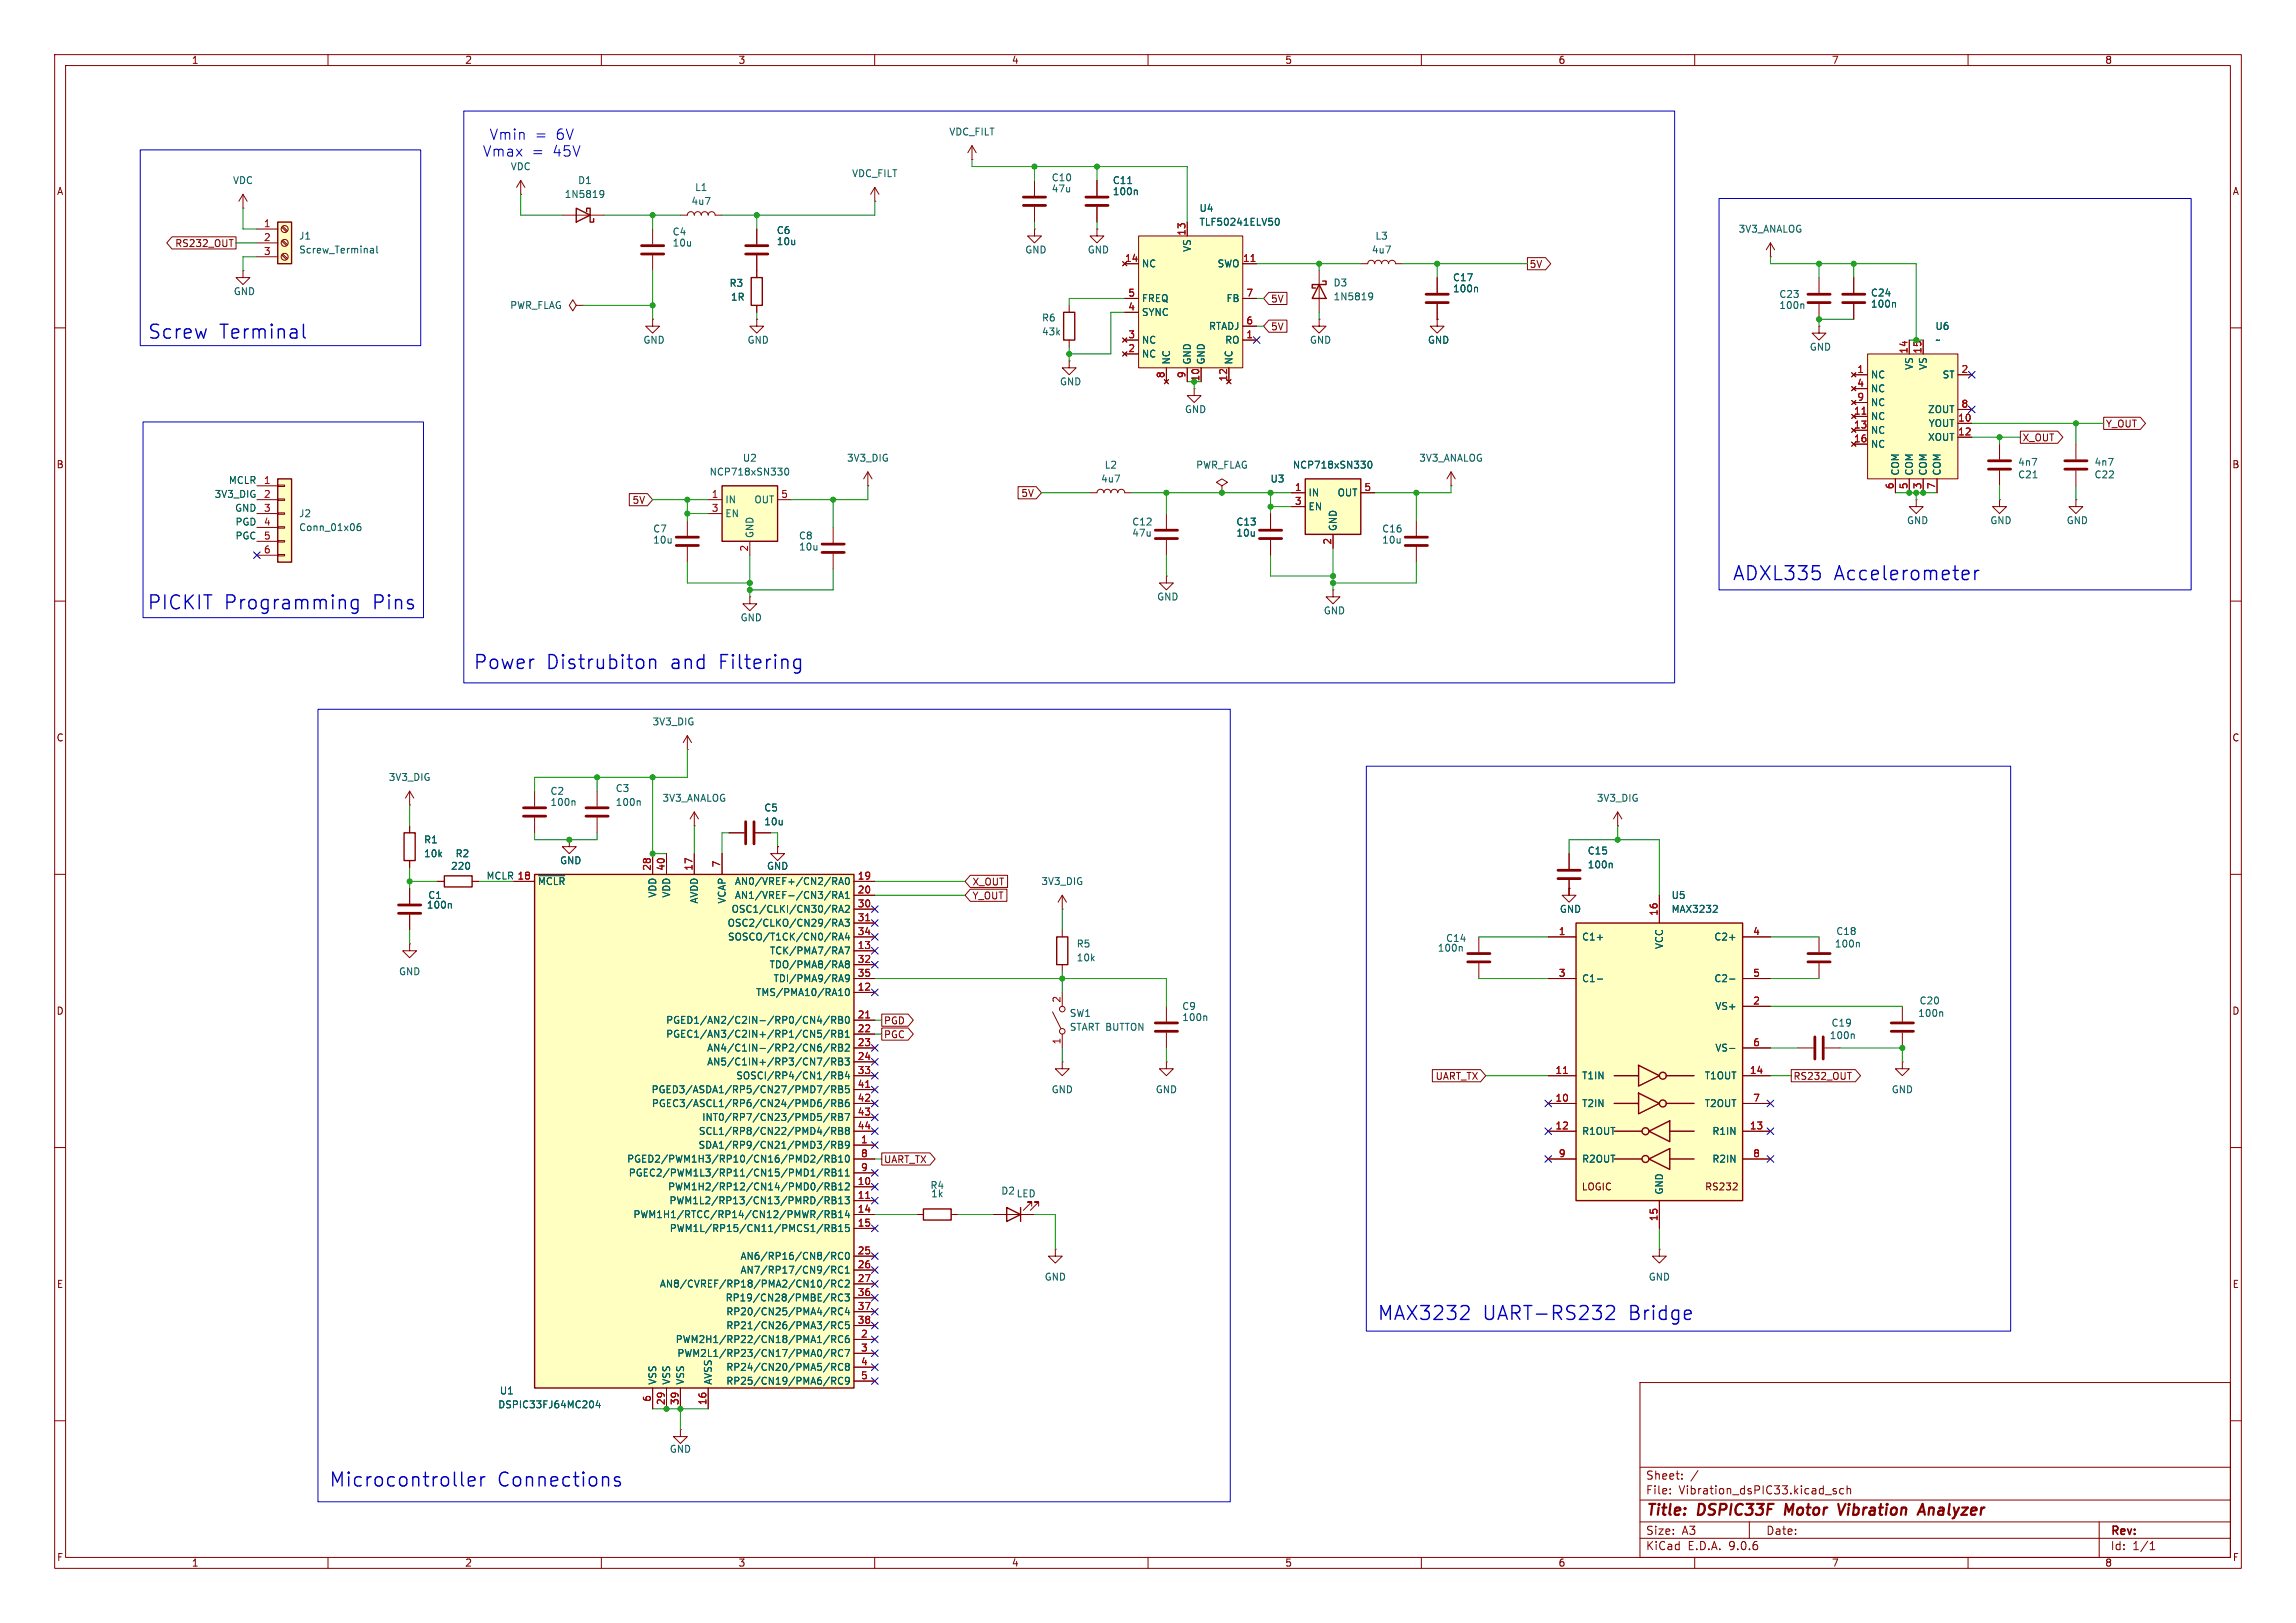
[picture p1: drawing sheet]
<svg xmlns="http://www.w3.org/2000/svg" width="420mm" height="297mm" viewBox="0 0 420 297" stroke-linecap="round" stroke-linejoin="round" font-family="sans-serif">
<defs><g id="words">
<g font-size="3.5" fill="#0000c2">
<text x="27" y="62.4">Screw</text>
<text x="40.2" y="62.4">Terminal</text>
<text x="316.9" y="106.6">ADXL335</text>
<text x="335.5" y="106.6">Accelerometer</text>
<text x="26.9" y="111.9">PICKIT</text>
<text x="41" y="111.9">Programming</text>
<text x="68.4" y="111.9">Pins</text>
<text x="86.5" y="122.8">Power</text>
<text x="100" y="122.8">Distrubiton</text>
<text x="122.8" y="122.8">and</text>
<text x="131.9" y="122.8">Filtering</text>
<text x="251.9" y="241.9">MAX3232</text>
<text x="271.3" y="241.9">UART-RS232</text>
<text x="298.1" y="241.9">Bridge</text>
<text x="60.1" y="272.4">Microcontroller</text>
<text x="91" y="272.4">Connections</text>
</g>
<g font-size="2.8" fill="#840000">
<text x="301" y="277.9">Title:</text>
<text x="310.6" y="277.9">DSPIC33F</text>
<text x="327.4" y="277.9">Motor</text>
<text x="338" y="277.9">Vibration</text>
<text x="353.5" y="277.9">Analyzer</text>
</g>
<g font-size="2.7" fill="#0000c2">
<text x="88.3" y="28.9">Vmax</text>
<text x="89.5" y="25.8">Vmin</text>
<text x="97.2" y="28.9">=</text>
<text x="97.8" y="25.8">=</text>
<text x="101.1" y="28.9">45V</text>
<text x="101.7" y="25.8">6V</text>
</g>
<g font-size="2.1" fill="#840000">
<text x="301" y="273.7">File:</text>
<text x="301" y="271">Sheet:</text>
<text x="307.1" y="273.7">Vibration_dsPIC33.kicad_sch</text>
<text x="301" y="281.1">Size:</text>
<text x="307.6" y="281.1">A3</text>
<text x="323" y="281.1">Date:</text>
<text x="386" y="281.3">Rev:</text>
<text x="301" y="283.9">KiCad</text>
<text x="308.7" y="283.9">E.D.A.</text>
<text x="316.3" y="283.9">9.0.6</text>
<text x="386" y="283.9">Id:</text>
<text x="390.1" y="283.9">1/1</text>
</g>
<g font-size="1.8" fill="#840000">
<text x="35" y="11.9">1</text>
<text x="85" y="11.9">2</text>
<text x="135" y="11.9">3</text>
<text x="185" y="11.9">4</text>
<text x="235" y="11.9">5</text>
<text x="285" y="11.9">6</text>
<text x="335" y="11.9">7</text>
<text x="385" y="11.9">8</text>
<text x="10.3" y="35.9">A</text>
<text x="408.3" y="35.9">A</text>
<text x="32" y="45.4">RS232_OUT</text>
<text x="279.7" y="49.2">5V</text>
<text x="232.4" y="55.6">5V</text>
<text x="232.4" y="60.6">5V</text>
<text x="369.9" y="81">X_OUT</text>
<text x="385.1" y="78.4">Y_OUT</text>
<text x="10.3" y="85.9">B</text>
<text x="408.2" y="85.9">B</text>
<text x="115.6" y="92.4">5V</text>
<text x="186.7" y="91.1">5V</text>
<text x="10.3" y="135.9">C</text>
<text x="408.2" y="135.9">C</text>
<text x="177.8" y="164.8">Y_OUT</text>
<text x="177.8" y="162.2">X_OUT</text>
<text x="10.3" y="185.9">D</text>
<text x="408.2" y="185.9">D</text>
<text x="161.6" y="190.2">PGC</text>
<text x="161.6" y="187.6">PGD</text>
<text x="262.5" y="197.8">UART_TX</text>
<text x="328" y="197.8">RS232_OUT</text>
<text x="161.6" y="213">UART_TX</text>
<text x="289.2" y="218">LOGIC</text>
<text x="311.8" y="218">RS232</text>
<text x="10.3" y="235.9">E</text>
<text x="408.3" y="235.9">E</text>
<text x="10.3" y="285.9">F</text>
<text x="35" y="286.9">1</text>
<text x="85" y="286.9">2</text>
<text x="135" y="286.9">3</text>
<text x="185" y="286.9">4</text>
<text x="235" y="286.9">5</text>
<text x="285" y="286.9">6</text>
<text x="335" y="286.9">7</text>
<text x="385" y="286.9">8</text>
<text x="408.3" y="285.9">F</text>
</g>
<g font-size="1.8" fill="#006464">
<text x="173.6" y="25">VDC_FILT</text>
<text x="42.5" y="33.9">VDC</text>
<text x="93.3" y="31.3">VDC</text>
<text x="105.7" y="33.9">D1</text>
<text x="127" y="35.2">L1</text>
<text x="155.8" y="32.6">VDC_FILT</text>
<text x="192.3" y="33.4">C10</text>
<text x="192.3" y="35.4">47u</text>
<text x="203.5" y="35.9">100n</text>
<text x="203.5" y="33.9">C11</text>
<text x="103.2" y="36.4">1N5819</text>
<text x="126.4" y="37.7">4u7</text>
<text x="219.3" y="41.5">TLF50241ELV50</text>
<text x="219.3" y="39">U4</text>
<text x="54.6" y="44">J1</text>
<text x="54.6" y="46.6">Screw_Terminal</text>
<text x="122.9" y="43.3">C4</text>
<text x="122.9" y="45.3">10u</text>
<text x="142" y="43">C6</text>
<text x="142" y="45.1">10u</text>
<text x="187.4" y="46.6">GND</text>
<text x="198.9" y="46.6">GND</text>
<text x="218" y="46.2" transform="rotate(-90 218 46.2)">VS</text>
<text x="250.8" y="46.6">4u7</text>
<text x="251.5" y="44">L3</text>
<text x="317.9" y="42.8">3V3_ANALOG</text>
<text x="133.4" y="52.7">R3</text>
<text x="208.8" y="49.1">NC</text>
<text x="222.6" y="49.1">SWO</text>
<text x="243.8" y="52.6">D3</text>
<text x="265.7" y="53.7">100n</text>
<text x="265.7" y="51.7">C17</text>
<text x="42.7" y="54.2">GND</text>
<text x="93.2" y="56.7">PWR_FLAG</text>
<text x="133.6" y="55.2">1R</text>
<text x="190.5" y="59">R6</text>
<text x="208.8" y="55.5">FREQ</text>
<text x="208.8" y="58">SYNC</text>
<text x="224.3" y="55.5">FB</text>
<text x="243.8" y="55.2">1N5819</text>
<text x="325.4" y="56.7">100n</text>
<text x="325.4" y="54.7">C23</text>
<text x="342.1" y="56.5">100n</text>
<text x="342.1" y="54.5">C24</text>
<text x="117.6" y="63.1">GND</text>
<text x="136.6" y="63.1">GND</text>
<text x="190.5" y="61.6">43k</text>
<text x="208.8" y="63.1">NC</text>
<text x="208.8" y="65.6">NC</text>
<text x="221.1" y="60.6">RTADJ</text>
<text x="224" y="63.1">RO</text>
<text x="239.5" y="63.1">GND</text>
<text x="261.1" y="63.1">GND</text>
<text x="331" y="64.4">GND</text>
<text x="353.9" y="63.1">~</text>
<text x="353.9" y="60.6">U6</text>
<text x="193.8" y="70.7">GND</text>
<text x="214.2" y="66.8" transform="rotate(-90 214.2 66.8)">NC</text>
<text x="218" y="66.8" transform="rotate(-90 218 66.8)">GND</text>
<text x="220.6" y="66.8" transform="rotate(-90 220.6 66.8)">GND</text>
<text x="225.7" y="66.8" transform="rotate(-90 225.7 66.8)">NC</text>
<text x="342.1" y="69.4">NC</text>
<text x="342.1" y="72">NC</text>
<text x="350.1" y="67.8" transform="rotate(-90 350.1 67.8)">VS</text>
<text x="352.7" y="67.8" transform="rotate(-90 352.7 67.8)">VS</text>
<text x="355.3" y="69.4">ST</text>
<text x="216.7" y="75.8">GND</text>
<text x="342.1" y="74.5">NC</text>
<text x="342.1" y="77.1">NC</text>
<text x="352.6" y="75.8">ZOUT</text>
<text x="342.1" y="79.6">NC</text>
<text x="342.1" y="82.1">NC</text>
<text x="352.6" y="80.9">XOUT</text>
<text x="352.7" y="78.3">YOUT</text>
<text x="129.7" y="87.2">NCP718xSN330</text>
<text x="135.8" y="84.7">U2</text>
<text x="154.8" y="84.7">3V3_DIG</text>
<text x="201.3" y="88.5">4u7</text>
<text x="202" y="86">L2</text>
<text x="218.7" y="86">PWR_FLAG</text>
<text x="232.3" y="88.5">U3</text>
<text x="236.4" y="86">NCP718xSN330</text>
<text x="259.5" y="84.7">3V3_ANALOG</text>
<text x="347.6" y="87.1" transform="rotate(-90 347.6 87.1)">COM</text>
<text x="350.1" y="87.1" transform="rotate(-90 350.1 87.1)">COM</text>
<text x="352.7" y="87.1" transform="rotate(-90 352.7 87.1)">COM</text>
<text x="355.2" y="87.1" transform="rotate(-90 355.2 87.1)">COM</text>
<text x="369.1" y="87.7">C21</text>
<text x="369.1" y="85.4">4n7</text>
<text x="383" y="87.7">C22</text>
<text x="383" y="85.4">4n7</text>
<text x="54.6" y="94.8">J2</text>
<text x="132.6" y="92.3">IN</text>
<text x="132.6" y="94.8">EN</text>
<text x="137.9" y="92.3">OUT</text>
<text x="239.3" y="91">IN</text>
<text x="239.3" y="93.6">EN</text>
<text x="244.6" y="91">OUT</text>
<text x="54.6" y="97.4">Conn_01x06</text>
<text x="119.4" y="97.6">C7</text>
<text x="119.4" y="99.7">10u</text>
<text x="138" y="98.6" transform="rotate(-90 138 98.6)">GND</text>
<text x="146.1" y="98.9">C8</text>
<text x="146.1" y="100.9">10u</text>
<text x="207" y="96.4">C12</text>
<text x="207" y="98.4">47u</text>
<text x="226.1" y="96.4">C13</text>
<text x="226.1" y="98.4">10u</text>
<text x="244.7" y="97.3" transform="rotate(-90 244.7 97.3)">GND</text>
<text x="252.7" y="97.6">C16</text>
<text x="252.7" y="99.7">10u</text>
<text x="348.7" y="96.1">GND</text>
<text x="364" y="96.1">GND</text>
<text x="377.9" y="96.1">GND</text>
<text x="135.4" y="113.9">GND</text>
<text x="211.6" y="110.1">GND</text>
<text x="242.1" y="112.6">GND</text>
<text x="119.3" y="132.9">3V3_DIG</text>
<text x="71" y="143.1">3V3_DIG</text>
<text x="100.6" y="145.6">C2</text>
<text x="100.6" y="147.7">100n</text>
<text x="112.5" y="145.1">C3</text>
<text x="112.5" y="147.7">100n</text>
<text x="121.1" y="146.9">3V3_ANALOG</text>
<text x="139.7" y="148.7">C5</text>
<text x="292" y="146.9">3V3_DIG</text>
<text x="77.5" y="154.5">R1</text>
<text x="139.7" y="151.2">10u</text>
<text x="77.5" y="157.1">10k</text>
<text x="82.4" y="159.4">220</text>
<text x="83.2" y="157.1">R2</text>
<text x="102.4" y="158.3">GND</text>
<text x="140.2" y="159.4">GND</text>
<text x="290.3" y="159.1">100n</text>
<text x="290.3" y="156.6">C15</text>
<text x="78" y="166.5">100n</text>
<text x="78.2" y="164.7">C1</text>
<text x="98.3" y="162.2">~{MCLR}</text>
<text x="120.2" y="164.4" transform="rotate(-90 120.2 164.4)">VDD</text>
<text x="122.8" y="164.4" transform="rotate(-90 122.8 164.4)">VDD</text>
<text x="127.9" y="165.4" transform="rotate(-90 127.9 165.4)">AVDD</text>
<text x="132.9" y="165.4" transform="rotate(-90 132.9 165.4)">VCAP</text>
<text x="133.7" y="167.2">OSC1/CLKI/CN30/RA2</text>
<text x="134.3" y="162.2">AN0/VREF+/CN2/RA0</text>
<text x="134.3" y="164.7">AN1/VREF-/CN3/RA1</text>
<text x="190.4" y="162.2">3V3_DIG</text>
<text x="285.2" y="167.2">GND</text>
<text x="305.7" y="167.2">MAX3232</text>
<text x="305.7" y="164.7">U5</text>
<text x="133" y="169.8">OSC2/CLKO/CN29/RA3</text>
<text x="133.1" y="172.3">SOSCO/T1CK/CN0/RA4</text>
<text x="196.9" y="173.6">R5</text>
<text x="264.4" y="172.6">C14</text>
<text x="289.3" y="172.3">C1+</text>
<text x="304.4" y="173.8" transform="rotate(-90 304.4 173.8)">VCC</text>
<text x="313.5" y="172.3">C2+</text>
<text x="335.5" y="173.6">100n</text>
<text x="335.8" y="171.3">C18</text>
<text x="72.9" y="178.7">GND</text>
<text x="140.7" y="177.4">TDO/PMA8/RA8</text>
<text x="140.7" y="174.9">TCK/PMA7/RA7</text>
<text x="141.4" y="179.9">TDI/PMA9/RA9</text>
<text x="196.9" y="176.1">10k</text>
<text x="262.9" y="174.3">100n</text>
<text x="289.3" y="179.9">C1-</text>
<text x="313.5" y="179.9">C2-</text>
<text x="138.2" y="182.5">TMS/PMA10/RA10</text>
<text x="216.2" y="185">C9</text>
<text x="313.7" y="185">VS+</text>
<text x="351" y="184">C20</text>
<text x="121.8" y="187.6">PGED1/AN2/C2IN-/RP0/CN4/RB0</text>
<text x="121.8" y="190.1">PGEC1/AN3/C2IN+/RP1/CN5/RB1</text>
<text x="195.6" y="186.3">SW1</text>
<text x="195.6" y="188.8">START BUTTON</text>
<text x="216.2" y="187">100n</text>
<text x="334.6" y="190.3">100n</text>
<text x="334.9" y="188.1">C19</text>
<text x="350.8" y="186.3">100n</text>
<text x="129.3" y="192.6">AN4/C1IN-/RP2/CN6/RB2</text>
<text x="129.3" y="195.2">AN5/C1IN+/RP3/CN7/RB3</text>
<text x="134.6" y="197.7">SOSCI/RP4/CN1/RB4</text>
<text x="289.3" y="197.7">T1IN</text>
<text x="311.7" y="197.7">T1OUT</text>
<text x="313.7" y="192.6">VS-</text>
<text x="119.1" y="200.3">PGED3/ASDA1/RP5/CN27/PMD7/RB5</text>
<text x="119.2" y="202.8">PGEC3/ASCL1/RP6/CN24/PMD6/RB6</text>
<text x="192.3" y="200.3">GND</text>
<text x="211.3" y="200.3">GND</text>
<text x="289.3" y="202.8">T2IN</text>
<text x="311.7" y="202.8">T2OUT</text>
<text x="345.9" y="200.3">GND</text>
<text x="127.7" y="207.9">SCL1/RP8/CN22/PMD4/RB8</text>
<text x="128.3" y="205.3">INT0/RP7/CN23/PMD5/RB7</text>
<text x="289.3" y="207.9">R1OUT</text>
<text x="313.1" y="207.9">R1IN</text>
<text x="114.6" y="213">PGED2/PWM1H3/RP10/CN16/PMD2/RB10</text>
<text x="114.9" y="215.5">PGEC2/PWM1L3/RP11/CN15/PMD1/RB11</text>
<text x="127.7" y="210.4">SDA1/RP9/CN21/PMD3/RB9</text>
<text x="289.3" y="213">R2OUT</text>
<text x="313.1" y="213">R2IN</text>
<text x="122.1" y="218">PWM1H2/RP12/CN14/PMD0/RB12</text>
<text x="122.4" y="220.6">PWM1L2/RP13/CN13/PMRD/RB13</text>
<text x="170.1" y="217.8">R4</text>
<text x="170.2" y="219.3">1k</text>
<text x="183.1" y="218.8">D2</text>
<text x="185.9" y="219.3">LED</text>
<text x="304.4" y="218.7" transform="rotate(-90 304.4 218.7)">GND</text>
<text x="115.8" y="223.1">PWM1H1/RTCC/RP14/CN12/PMWR/RB14</text>
<text x="122.4" y="225.7">PWM1L/RP15/CN11/PMCS1/RB15</text>
<text x="135.4" y="230.7">AN6/RP16/CN8/RC0</text>
<text x="135.4" y="233.3">AN7/RP17/CN9/RC1</text>
<text x="120.6" y="235.8">AN8/CVREF/RP18/PMA2/CN10/RC2</text>
<text x="132.6" y="238.4">RP19/CN28/PMBE/RC3</text>
<text x="191" y="234.5">GND</text>
<text x="301.5" y="234.5">GND</text>
<text x="123.5" y="246">PWM2H1/RP22/CN18/PMA1/RC6</text>
<text x="132.8" y="240.9">RP20/CN25/PMA4/RC4</text>
<text x="132.8" y="243.4">RP21/CN26/PMA3/RC5</text>
<text x="123.8" y="248.5">PWM2L1/RP23/CN17/PMA0/RC7</text>
<text x="132.8" y="251.1">RP24/CN20/PMA5/RC8</text>
<text x="91" y="257.9">DSPIC33FJ64MC204</text>
<text x="91.3" y="255.4">U1</text>
<text x="120.2" y="253.5" transform="rotate(-90 120.2 253.5)">VSS</text>
<text x="122.8" y="253.5" transform="rotate(-90 122.8 253.5)">VSS</text>
<text x="125.3" y="253.5" transform="rotate(-90 125.3 253.5)">VSS</text>
<text x="130.4" y="253.5" transform="rotate(-90 130.4 253.5)">AVSS</text>
<text x="132.8" y="253.6">RP25/CN19/PMA6/RC9</text>
<text x="122.4" y="266">GND</text>
</g>
<g font-size="1.8" fill="#a90000">
<text x="48.2" y="41.7">1</text>
<text x="48.2" y="44.2">2</text>
<text x="48.2" y="46.7">3</text>
<text x="216.9" y="43.2" transform="rotate(-90 216.9 43.2)">13</text>
<text x="205.7" y="48">14</text>
<text x="227.3" y="48">11</text>
<text x="206.3" y="54.4">5</text>
<text x="206.3" y="56.9">4</text>
<text x="227.9" y="54.4">7</text>
<text x="227.9" y="59.4">6</text>
<text x="206.3" y="62">3</text>
<text x="206.3" y="64.5">2</text>
<text x="227.9" y="62">1</text>
<text x="349" y="64.8" transform="rotate(-90 349 64.8)">14</text>
<text x="351.5" y="64.8" transform="rotate(-90 351.5 64.8)">15</text>
<text x="213.1" y="69.3" transform="rotate(-90 213.1 69.3)">8</text>
<text x="216.9" y="69.3" transform="rotate(-90 216.9 69.3)">9</text>
<text x="224.5" y="69.9" transform="rotate(-90 224.5 69.9)">12</text>
<text x="339.7" y="68.3">1</text>
<text x="339.7" y="70.9">4</text>
<text x="358.7" y="68.3">2</text>
<text x="339" y="75.9">11</text>
<text x="339.7" y="73.4">9</text>
<text x="358.1" y="77.2">10</text>
<text x="358.7" y="74.7">8</text>
<text x="339" y="78.5">13</text>
<text x="339" y="81">16</text>
<text x="358.1" y="79.8">12</text>
<text x="48.2" y="88.6">1</text>
<text x="236.8" y="89.9">1</text>
<text x="249.5" y="89.9">5</text>
<text x="346.5" y="89.6" transform="rotate(-90 346.5 89.6)">6</text>
<text x="349" y="89.6" transform="rotate(-90 349 89.6)">5</text>
<text x="351.5" y="89.6" transform="rotate(-90 351.5 89.6)">3</text>
<text x="354.1" y="89.6" transform="rotate(-90 354.1 89.6)">7</text>
<text x="48.2" y="91.2">2</text>
<text x="48.2" y="93.7">3</text>
<text x="130.1" y="91.2">1</text>
<text x="130.1" y="93.7">3</text>
<text x="142.8" y="91.2">5</text>
<text x="236.8" y="92.5">3</text>
<text x="48.2" y="96.3">4</text>
<text x="48.2" y="98.8">5</text>
<text x="48.2" y="101.3">6</text>
<text x="136.9" y="101" transform="rotate(-90 136.9 101)">2</text>
<text x="243.6" y="99.8" transform="rotate(-90 243.6 99.8)">2</text>
<text x="94.6" y="161">18</text>
<text x="119.1" y="159.4" transform="rotate(-90 119.1 159.4)">28</text>
<text x="121.7" y="159.4" transform="rotate(-90 121.7 159.4)">40</text>
<text x="126.7" y="159.4" transform="rotate(-90 126.7 159.4)">17</text>
<text x="131.8" y="158.8" transform="rotate(-90 131.8 158.8)">7</text>
<text x="156.8" y="161">19</text>
<text x="156.8" y="163.6">20</text>
<text x="156.8" y="166.1">30</text>
<text x="303.3" y="167.7" transform="rotate(-90 303.3 167.7)">16</text>
<text x="156.8" y="168.7">31</text>
<text x="156.8" y="171.2">34</text>
<text x="156.8" y="173.7">13</text>
<text x="285" y="171.2">1</text>
<text x="320.6" y="171.2">4</text>
<text x="156.8" y="176.3">32</text>
<text x="156.8" y="178.8">35</text>
<text x="285" y="178.8">3</text>
<text x="320.6" y="178.8">5</text>
<text x="156.8" y="181.4">12</text>
<text x="194.1" y="183.6" transform="rotate(-90 194.1 183.6)">2</text>
<text x="320.6" y="183.9">2</text>
<text x="156.8" y="186.4">21</text>
<text x="156.8" y="189">22</text>
<text x="156.8" y="191.5">23</text>
<text x="194.1" y="191.2" transform="rotate(-90 194.1 191.2)">1</text>
<text x="320.6" y="191.5">6</text>
<text x="156.8" y="194.1">24</text>
<text x="156.8" y="196.6">33</text>
<text x="284.4" y="196.6">11</text>
<text x="320" y="196.6">14</text>
<text x="156.8" y="199.1">41</text>
<text x="156.8" y="201.7">42</text>
<text x="284.4" y="201.7">10</text>
<text x="320.6" y="201.7">7</text>
<text x="156.8" y="204.2">43</text>
<text x="156.8" y="206.8">44</text>
<text x="157.4" y="209.3">1</text>
<text x="284.4" y="206.8">12</text>
<text x="320" y="206.8">13</text>
<text x="157.4" y="211.8">8</text>
<text x="157.4" y="214.4">9</text>
<text x="285" y="211.8">9</text>
<text x="320.6" y="211.8">8</text>
<text x="156.8" y="216.9">10</text>
<text x="156.8" y="219.5">11</text>
<text x="156.8" y="222">14</text>
<text x="156.8" y="224.5">15</text>
<text x="303.3" y="223.6" transform="rotate(-90 303.3 223.6)">15</text>
<text x="156.8" y="229.6">25</text>
<text x="156.8" y="232.2">26</text>
<text x="156.8" y="234.7">27</text>
<text x="156.8" y="237.2">36</text>
<text x="156.8" y="239.8">37</text>
<text x="156.8" y="242.3">38</text>
<text x="157.4" y="244.9">2</text>
<text x="157.4" y="247.4">3</text>
<text x="157.4" y="249.9">4</text>
<text x="119.1" y="256.6" transform="rotate(-90 119.1 256.6)">6</text>
<text x="121.7" y="257.2" transform="rotate(-90 121.7 257.2)">29</text>
<text x="124.2" y="257.2" transform="rotate(-90 124.2 257.2)">39</text>
<text x="129.3" y="257.2" transform="rotate(-90 129.3 257.2)">16</text>
<text x="157.4" y="252.5">5</text>
</g>
<text font-size="1.8" fill="#009600" x="219.5" y="69.9" transform="rotate(-90 219.5 69.9)">10</text>
<g font-size="1.8" fill="#0f0f0f">
<text x="41.8" y="88.6">MCLR</text>
<text x="39.2" y="91.2">3V3_DIG</text>
<text x="42.9" y="93.7">GND</text>
<text x="43" y="98.8">PGC</text>
<text x="43" y="96.3">PGD</text>
<text x="88.9" y="161">MCLR 18</text>
</g>
</g></defs>
<g fill="none" stroke="#840000" stroke-width=".18">
<path d="M10 10h400v277h-400zM12 12h396v273h-396zM60 10v2M110 10v2M160 10v2M210 10v2M260 10v2M310 10v2M360 10v2M10 60h2M408 60h2M10 110h2"/>
<path d="M408 110h2M10 160h2M408 160h2M10 210h2M408 210h2M300 253h108v32h-108zM10 260h2M300 278.5h108M300 274.5h108M300 268.5h108M305.5 273.2v.2M305.5 272.5v.1"/>
<path d="M307.7 270.5v.2M307.7 269.8v.1M310.6 269.1l-1.3 1.9M320 278.5v3M333.9 273.5h1.1M335.9 272.5l-.4-.1-.2 .2 .1 .2 .5 .2v.3h-.6M337.2 272.5l-.4-.1-.3 .3v.4l.2 .2h.5M337.9 272.5l.2-.1 .3 .1 .1 .9M337.9 271.9v1.5M384 278.5v6.5M408 260h2M60 285v2"/>
<path d="M110 285v2M160 285v2M210 285v2M260 285v2M300 281.5h108M310 285v2M360 285v2M393.3 283.6h.9M393.3 282.5l.4-.4v1.5"/>
</g>
<path d="M326.7 275.2l-.2 2M336.3 275.2l.4 2 .9-2M350.8 277.2l.9-2 .4 2M351 276.6h1" fill="none" stroke="#840000" stroke-width=".4"/>
<path d="M50.8 87.6h2.5v15.3h-2.5z" fill="#ffffc2"/>
<path d="M50.8 87.6h2.5v15.3h-2.5z" fill="none" stroke="#840000" stroke-width=".25"/>
<g fill="none" stroke="#840000" stroke-width=".18">
<path d="M160 36.8h.1M160 34.3l-.7 1.3M160 34.3l.8 1.3M160 34.3v2.5M177.8 29.2h.1M177.8 26.7l-.8 1.2M177.8 26.7l.8 1.2M177.8 26.7v2.5M323.8 47h.1M323.8 44.5l-.7 1.2M323.8 44.5l.8 1.2M323.8 44.5v2.5"/>
<path d="M47 88.9h3.8M47 91.4h3.8M47 94h3.8M47 96.5h3.8M47 99.1h3.8M50.8 88.8h1.3v.2h-1.3zM50.8 91.3h1.3v.3h-1.3zM50.8 93.9h1.3v.2h-1.3zM50.8 96.4h1.3v.2h-1.3zM50.8 98.9h1.3v.3h-1.3zM158.7 88.9h.1M158.7 86.4l-.7 1.2"/>
<path d="M158.7 86.4l.8 1.2M158.7 86.4v2.5M350.5 91.4v1.3h1.3l-1.3 1.3-1.3-1.3h1.3M350.5 91.4h.1M379.7 81.3v2.8M379.7 86.1v2.8M47 101.6h3.8M50.8 101.5h1.3v.2h-1.3z"/>
</g>
<path d="M65.9 95.8l-.4 .1a.86 .86 0 0 0 0 1.2l.5-.1v-.4l-.2-.3-.4 .1-.1 .2" fill="none" stroke="#006464" stroke-width=".18"/>
<path d="M377.7 85.9h4.1M377.7 84.3h4.1" fill="none" stroke="#840000" stroke-width=".51"/>
<path d="M341.6 64.8h16.5v22.8h-16.5z" fill="#ffffc2"/>
<g fill="none" stroke="#840000" stroke-width=".18">
<path d="M338.7 68.2l.8 .8M338.7 70.7l.8 .8M338.7 73.3l.8 .7M338.7 75.8l.8 .8M339.1 68.6h2.5M339.1 71.1h2.5M339.1 73.7h2.5M339.1 76.2h2.5M339.1 78.7h2.5M339.5 68.2l-.8 .8M339.5 70.7l-.8 .8M339.5 73.3l-.8 .7"/>
<path d="M339.5 75.8l-.8 .8M341.6 64.8h16.5v22.8h-16.5zM349.2 62.2v2.6M351.8 62.2v2.6M358.1 68.6h2.6M358.1 74.9h2.6M358.1 77.5h2.6M339.1 81.3h2.5M346.7 87.6v2.6M349.2 87.6v2.6M351.8 87.6v2.6M354.3 87.6v2.6"/>
<path d="M358.1 80h2.6"/>
</g>
<path d="M340.6 75.8h.7" fill="none" stroke="#a90000" stroke-width=".18"/>
<path d="M238.8 87.6h10.1v10.2h-10.1z" fill="#ffffc2"/>
<path d="M105.4 38.1l2.5 1.3-2.5 1.2zM107.3 38.7v-.6h.6v2.5h.7v-.6M238.8 87.6h10.1v10.2h-10.1zM193.3 171.5h2v5h-2zM184.1 221l2.6 1.2-2.6 1.3zM186.7 221v2.5" fill="none" stroke="#840000" stroke-width=".25"/>
<g fill="none" stroke="#840000" stroke-width=".18">
<path d="M44.4 38.1h.1M44.4 35.6l-.7 1.2M44.4 35.6l.8 1.2M44.4 35.6v2.5M95.2 35.6h.1M95.2 33l-.7 1.3M95.2 33l.8 1.3M95.2 33v2.6M102.9 39.4h7.6M44.4 49.5v1.3h1.3l-1.3 1.3-1.2-1.3h1.2M44.4 49.5h.1M105.4 55.9l-.6-1-.7 1 .7 1 .6-1h1.3"/>
<path d="M106.7 55.9h.1M119.4 41.9v2.8M119.4 46.7v2.8M262.9 50.8v2.8M262.9 55.6v2.8M218.4 71.1v1.3h1.3l-1.3 1.3-1.2-1.3h1.2M218.4 71.1h.1M223.5 88.9l1-.6-1-.7-1 .7 1 .6v1.3M223.5 90.2h.1M232.4 94v2.8M232.4 98.8v2.8M236.2 90.2h2.6"/>
<path d="M236.2 92.7h2.6M243.8 97.8v2.5M248.9 90.2h2.6M259.1 95.3v2.7M259.1 100.1v2.8M109.2 144.8v2.8M109.2 149.6v2.8M194.3 166.4h.1M194.3 163.8l-.8 1.3M194.3 163.8l.8 1.3M194.3 163.8v2.6M194.3 170.2v1.3"/>
<path d="M194.3 176.5v1.3M181.6 222.2h7.6M188.7 220.7v-.7h-.7h.7l-1.5 1.5M190 220.7v-.7h-.8h.8l-1.5 1.5M193 228.6v1.3h1.3l-1.3 1.2-1.2-1.2h1.2M193 228.6h.1"/>
</g>
<path d="M109.8 34.9h.4l.2 .2a.84 .84 0 0 1-.3 1h-.3M110.4 35.4l-.2 .3-.4-.1M270.1 52.6l.2 .1v.7M250.3 84.5l.2-.1a.68 .68 0 0 1 .5 .6 .68 .68 0 0 1-.5 .7l-.3-.5zM116.9 146.5l.2 .2v.7" fill="none" stroke="#006464" stroke-width=".18"/>
<path d="M117.3 45h4.1M117.3 46.5h4.1M260.9 53.8h4M260.9 55.4h4M230.4 97h4M230.4 98.6h4M257 98.3h4.1M257 99.8h4.1M107.2 147.8h4.1M107.2 149.4h4.1" fill="none" stroke="#840000" stroke-width=".51"/>
<path d="M50.8 40.6h2.5v7.7h-2.5z" fill="#ffffc2"/>
<path d="M50.8 40.6h2.5v7.7h-2.5zM81.3 160.3h5.1v2h-5.1z" fill="none" stroke="#840000" stroke-width=".25"/>
<g fill="none" stroke="#840000" stroke-width=".18">
<path d="M47 41.9h3.8M47 44.5h3.8M47 47h3.8M51.5 41.6l.9 .8M51.5 44.1l.9 .9M51.5 46.7l.9 .8M51.7 41.4l.9 .8M51.7 43.9l.9 .9M51.7 46.5l.9 .8M200.7 41.9v1.3h1.2l-1.2 1.3-1.3-1.3h1.3M200.7 41.9h.1M241.3 58.4v1.3h1.3l-1.3 1.3-1.3-1.3h1.3"/>
<path d="M241.3 58.4h.1M248.9 48.3h1.3a.64 .64 0 0 1 .6-.7 .64 .64 0 0 1 .7 .7 .64 .64 0 0 1 .6-.7 .64 .64 0 0 1 .6 .7 .64 .64 0 0 1 .7-.7 .64 .64 0 0 1 .6 .7 .64 .64 0 0 1 .6-.7 .64 .64 0 0 1 .7 .7h1.2M262.9 58.4v1.3h1.3l-1.3 1.3-1.3-1.3h1.3M262.9 58.4h.1M213.4 94v2.8M213.4 98.8v2.8M265.4 88.9h.1M265.4 86.4l-.7 1.2M265.4 86.4l.8 1.2M265.4 86.4v2.5M213.4 105.4v1.3h1.2l-1.2 1.3-1.3-1.3h1.3M213.4 105.4h.1"/>
<path d="M295.9 151.1h.1M295.9 148.6l-.8 1.3M295.9 148.6l.8 1.3M295.9 148.6v2.5M80 161.3h1.3M86.4 161.3h1.2M270.5 171.5v2.7M270.5 176.3v2.8M332.7 171.5v2.7M332.7 176.3v2.8M328.9 191.8h2.8M333.8 191.8h2.7"/>
<path d="M348 184.2v2.7M348 189v2.8"/>
<circle cx="52.1" cy="44.4" r=".63"/>
<circle cx="52.1" cy="47" r=".63"/>
<circle cx="52.1" cy="41.9" r=".63"/>
</g>
<path d="M67.8 45.5h.5v.8M67.8 46.2h.5M68.3 45.8l-.5 .1M68.9 45v1.1l.2 .2M267.3 173.2l.2 .2v.7M339.9 172.5l.2 .1v.7M339 189.2l.2 .2v.7M355.2 185.2l.2 .1v.7" fill="none" stroke="#006464" stroke-width=".18"/>
<path d="M211.3 97h4.1M211.3 98.6h4.1M268.5 174.5h4M268.5 176h4M330.7 174.5h4.1M330.7 176h4.1M332 189.7v4.1M333.5 189.7v4.1M345.9 187.2h4.1M345.9 188.7h4.1" fill="none" stroke="#840000" stroke-width=".51"/>
<path d="M288.3 168.9h30.5v50.8h-30.5z" fill="#ffffc2"/>
<g fill="none" stroke="#840000" stroke-width=".25">
<path d="M241.3 52.1l1.3 2.5h-2.6zM241.9 51.4h.7v.7h-2.6v.6h.7M288.3 168.9h30.5v50.8h-30.5zM295.3 196.9h4.4M299.7 194.9l3.8 2-3.8 1.9zM304.8 196.9h5.1M295.3 201.9h4.4M295.3 207h5.1M295.3 212.1h5.1M299.7 200l3.8 1.9-3.8 1.9zM301.6 207l3.8-1.9v3.8zM301.6 212.1l3.8-1.9v3.8z"/>
<path d="M304.8 201.9h5.1M305.4 207h4.5M305.4 212.1h4.5"/>
<circle cx="304.2" cy="196.8" r=".63"/>
<circle cx="301" cy="207" r=".63"/>
<circle cx="301" cy="212.1" r=".63"/>
<circle cx="304.2" cy="201.9" r=".63"/>
</g>
<g fill="none" stroke="#840000" stroke-width=".18">
<path d="M138.4 58.4v1.3h1.3l-1.3 1.3-1.2-1.3h1.2M138.4 58.4h.1M241.3 49.5v7.7M283.2 171.5h5.1M283.2 179.1h5.1M303.5 163.8v5.1M318.8 171.5h5M318.8 179.1h5M283.2 196.9h5.1M318.8 196.9h5M318.8 184.2h5M318.8 191.8h5"/>
<path d="M348 194.3v1.3h1.2l-1.2 1.3-1.3-1.3h1.3M348 194.3h.1M283.2 201.9h5.1M283.2 207h5.1M283.2 212.1h5.1M303.5 219.7v5.1M317 217.7h.8M317.7 216.6v.4M318.8 201.9h5M318.8 207h5M318.8 212.1h5"/>
</g>
<path d="M250.5 53.7l.3-.1 .3 .2a.84 .84 0 0 1-.4 1.1h-.2M251.1 54.1l-.3 .3-.3-.1M292.2 171.5h1M292.2 179.2h1M313.9 165.7l.2 .2v.3l-.8 .7h.8M316.4 171.5h1M316.4 179.2h1M316.4 191.9h1" fill="none" stroke="#006464" stroke-width=".18"/>
<path d="M286 196.4h.7" fill="none" stroke="#a90000" stroke-width=".18"/>
<path d="M97.8 160h58.4v94h-58.4z" fill="#ffffc2"/>
<path d="M137.4 50.8h2v5.1h-2zM73.9 152.4h2v5.1h-2zM97.8 160h58.4v94h-58.4z" fill="none" stroke="#840000" stroke-width=".25"/>
<g fill="none" stroke="#840000" stroke-width=".18">
<path d="M138.4 41.9v2.8M138.4 46.7v4.1M138.4 55.9v1.3M199.4 90.2h1.3a.64 .64 0 0 1 .6-.7 .64 .64 0 0 1 .6 .7 .64 .64 0 0 1 .7-.7 .64 .64 0 0 1 .6 .7 .64 .64 0 0 1 .6-.7 .64 .64 0 0 1 .7 .7 .64 .64 0 0 1 .6-.7 .64 .64 0 0 1 .6 .7h1.3M125.7 137.2h.1M125.7 134.6l-.7 1.3M125.7 134.6l.8 1.3M125.7 134.6v2.6M74.9 147.3h.1M74.9 144.8v2.5M74.9 151.1v1.3M74.9 157.5v1.3"/>
<path d="M74.9 144.8l-.7 1.3M74.9 144.8l.8 1.3M119.4 156.2v3.8M121.9 156.2v3.8M127 151.1h.1M127 148.6v2.5M127 156.2v3.8M127 148.6l-.8 1.3M127 148.6l.8 1.3M132.1 156.2v3.8M74.9 172.7v1.3h1.3l-1.3 1.3-1.2-1.3h1.2M74.9 172.7h.1"/>
<path d="M74.9 162.6v2.8M74.9 167.4v2.8M94 161.3h3.8M156.2 161.3h3.8M156.2 163.8h3.8M156.2 166.4h3.8M156.2 168.9h3.8M156.2 171.5h3.8M156.2 174h3.8M156.2 176.5h3.8M156.2 179.1h3.8M156.2 181.6h3.8"/>
<path d="M156.2 186.7h3.8M156.2 189.2h3.8M156.2 191.8h3.8M156.2 194.3h3.8M156.2 196.9h3.8M156.2 199.4h3.8M156.2 201.9h3.8M156.2 204.5h3.8M156.2 207h3.8M156.2 209.6h3.8M156.2 212.1h3.8M156.2 214.6h3.8"/>
<path d="M156.2 217.2h3.8M156.2 219.7h3.8M156.2 222.2h3.8M156.2 224.8h3.8M156.2 229.9h3.8M156.2 232.4h3.8M156.2 234.9h3.8M156.2 237.5h3.8M303.5 228.6v1.3h1.3l-1.3 1.2-1.2-1.2h1.2M303.5 228.6h.1M119.4 254v3.8M121.9 254v3.8"/>
<path d="M124.5 254v3.8M129.5 254v3.8M156.2 240h3.8M156.2 242.6h3.8M156.2 245.1h3.8M156.2 247.6h3.8M156.2 250.2h3.8M156.2 252.7h3.8M124.5 261.6v1.3h1.2l-1.2 1.3-1.3-1.3h1.3M124.5 261.6h.1"/>
</g>
<g fill="none" stroke="#006464" stroke-width=".18">
<path d="M82.4 165.3l.2 .2v.7M98.5 160.2h4.8M151.9 163.1l-1.1 1.6M152.3 160.6h.5l.3 .2-.2 .4-.6 .1M152.3 163.8l.6-.1 .2-.1-.1-.3-.7-.2v1.3M152.3 165.7h.5l.3 .2-.2 .4h-.6M152.3 168.2h.5l.3 .3-.2 .3-.6 .1M152.6 161.3l.5 .6M152.6 163.8l.5 .6M152.6 166.3l.5 .6M152.6 168.9l.5 .6M152.6 171.4l.5 .6"/>
<path d="M152.9 170.8l.2 .2-.2 .4M153.4 161.9l.4-1.3 .5 1.3M153.4 164.4l.4-1.3 .5 1.3M153.4 166.9l.4-1.2 .5 1.2M153.4 169.5l.4-1.3 .5 1.3M153.4 172l.4-1.2 .5 1.2M153.5 161.5h.7M153.5 164h.7M153.5 166.6h.7M153.5 169.1h.7M153.5 171.7h.7M153.5 174.2h.7"/>
<path d="M153.5 179.3h.7M153.8 173.3l.5 1.3M153.8 175.8l.5 1.3M153.8 178.4l.5 1.2M154.6 168.2h.8l-.5 .5 .4 .1v.6l-.2 .1-.5-.1M154.6 173.3h.8l-.5 1.3M154.6 165.8l.5-.1 .3 .3-.8 .9h.8M154.6 164.4h.8M154.6 163.5l.4-.4v1.3M154.8 160.7l.1-.1a.68 .68 0 0 1 .5 .6 .68 .68 0 0 1-.5 .7l-.3-.5zM154.9 176.4l-.3-.3 .3-.3h.2l.3 .3-.3 .3M154.9 176.4l-.3 .2 .1 .4 .2 .1 .3-.1 .2-.1v-.3l-.3-.2"/>
<path d="M154.9 176.4h.2M154.9 170.7l-.3 .9h.8M155.2 171.2v.8M155.4 178.9l-.3 .3-.3-.1-.2-.2v-.3l.3-.2h.2l.3 .2a.84 .84 0 0 1-.4 1h-.2M149.5 198.7h.8l-.5 1.3M149.9 185.9l-.3 .9h.7M150.2 186.4v.9M150.2 188.5h-.6v.6l.1-.1 .5 .1 .1 .2-.1 .4-.2 .1-.4-.1M150.2 191.7v.5M151.7 185.9l-1.1 1.7M151.7 188.5l-1.1 1.6M151.7 191l-1.1 1.7"/>
<path d="M151.7 193.6l-1.1 1.6M151.7 198.6l-1.1 1.7M152.2 186.7l.6-.1 .1-.2-.1-.3-.6-.1v1.3M152.2 189.2l.6-.1 .1-.1-.1-.3-.6-.2v1.3M152.2 191.7h.6l.1-.2-.1-.3-.6-.1v1.2M152.2 194.3l.6-.1 .1-.2-.1-.3-.6-.1v1.3M152.2 199.4l.6-.1 .1-.2-.1-.3-.6-.1v1.3M152.2 196.2h.4l.3 .2-.1 .4h-.6M152.5 186.7l.4 .6M152.5 189.2l.4 .6M152.5 191.7l.4 .6M152.5 194.3l.4 .6"/>
<path d="M152.5 196.8l.4 .6M152.5 199.4l.4 .6M153.4 186h.4l.3 .2-.3 .4 .3 .1 .1 .3-.3 .3h-.5zM153.4 188.5h.4l.3 .3-.3 .3 .3 .2 .1 .3-.3 .2h-.5zM153.4 191.1h.4l.3 .2-.3 .4 .3 .1 .1 .3-.3 .2h-.5zM153.4 193.6h.4l.3 .3-.3 .3 .3 .1 .1 .3-.3 .3h-.5zM153.4 196.2h.4l.3 .2-.3 .4 .3 .1 .1 .3-.3 .2h-.5zM153.4 198.7h.4l.3 .2-.3 .4 .3 .1 .1 .3-.3 .3h-.5zM153.4 186.6h.4M153.4 189.1h.4M153.4 191.7h.4M153.4 194.2h.4"/>
<path d="M153.4 196.8h.4M153.4 199.3h.4M153.4 182.2h.8M153.7 181.1l.1-.2v1.3M154.6 193.6h.8l-.5 .5 .4 .1v.6l-.2 .1-.5-.1M154.6 191.2l.5-.1 .3 .3-.8 .9h.8M154.6 188.9l.4-.4v1.3M154.6 189.8h.8M154.8 186.1l.1-.1a.68 .68 0 0 1 .5 .6 .68 .68 0 0 1-.5 .7l-.3-.5zM154.8 181l.1-.1a.68 .68 0 0 1 .5 .7 .68 .68 0 0 1-.5 .6 .84 .84 0 0 1-.1-1.2zM154.9 196.1l-.3 .9h.8M155.2 196.6v.8"/>
<path d="M155.3 198.7h-.6l-.1 .6 .2-.1h.4l.2 .2-.1 .4-.2 .2-.5-.2M149.9 201.2h.3M150 201.7l.3 .3v.3l-.3 .2M150.5 211.3l-1.1 1.7M150.5 213.9l-1.1 1.6M150.5 216.4l-1.1 1.7M150.9 212.1l.6-.1 .2-.2-.1-.3-.7-.1v1.3M150.9 214.6l.6-.1 .2-.1-.1-.3-.7-.2v1.3M150.9 217.1h.6l.2-.2-.1-.3-.7-.1v1.2M150.9 219.7l.6-.1 .2-.2-.1-.3-.7-.1v1.3M151.2 212.1l.5 .6M151.2 214.6l.5 .6"/>
<path d="M151.2 217.1l.5 .6M151.2 219.7l.5 .6M151.7 201.2l-1.1 1.6M151.7 203.7l-1.1 1.7M151.7 206.3l-1.1 1.6M151.7 208.8l-1.1 1.6M152.2 201.9l.6-.1 .1-.1-.1-.3-.6-.2v1.3M152.2 204.4h.6l.1-.2-.1-.3-.6-.1v1.2M152.2 207l.6-.1 .1-.2-.1-.3-.6-.1v1.3M152.2 209.5h.6l.1-.2-.1-.3-.6-.1v1.2M152.2 211.4h.4l.3 .2-.3 .4 .3 .1v.3l-.2 .3h-.5zM152.2 213.9h.4l.3 .3-.3 .3 .3 .2v.3l-.2 .2h-.5z"/>
<path d="M152.2 216.5h.4l.3 .2-.3 .4 .3 .1v.3l-.2 .2h-.5zM152.2 219h.4l.3 .3-.3 .3 .3 .1v.3l-.2 .3h-.5zM152.2 212h.4M152.2 214.5h.4M152.2 217.1h.4M152.2 219.6h.4M152.5 201.9l.4 .6M152.5 204.4l.4 .6M152.5 207l.4 .6M152.5 209.5l.4 .6M153.4 201.2h.4l.3 .3-.3 .3 .3 .2 .1 .3-.3 .2h-.5zM153.4 203.8h.4l.3 .2-.3 .4 .3 .1 .1 .3-.3 .2h-.5z"/>
<path d="M153.4 206.3h.4l.3 .3-.3 .3 .3 .1 .1 .3-.3 .3h-.5zM153.4 208.9h.4l.3 .2-.3 .4 .3 .1 .1 .3-.3 .2h-.5zM153.4 201.8h.4M153.4 204.4h.4M153.4 206.9h.4M153.4 209.5h.4M153.4 211.8l.4-.4v1.3M153.4 214.3l.4-.4v1.3M153.4 216.8l.4-.3v1.2M153.4 219.4l.4-.4v1.3M153.4 212.7h.8M153.4 215.2h.8"/>
<path d="M153.4 217.7h.8M154.6 219h.8l-.5 .5 .4 .1v.6l-.2 .1-.5-.1M154.6 203.8h.8l-.5 1.2M154.6 216.6l.5-.1 .3 .3-.8 .9h.8M154.6 214.3l.4-.4v1.3M154.6 215.2h.8M154.8 211.5l.1-.1a.68 .68 0 0 1 .5 .6 .68 .68 0 0 1-.5 .7 .84 .84 0 0 1-.1-1.2zM154.9 206.9l-.3-.3 .3-.3h.2l.3 .3-.3 .3M154.9 206.9l-.3 .2 .1 .4 .2 .1 .3-.1 .2-.2v-.2l-.3-.2M154.9 206.9h.2M155.2 201.2l-.3 .1a.86 .86 0 0 0 0 1.2l.4-.1 .1-.4-.3-.3-.3 .1-.2 .2M155.4 209.4l-.3 .2h-.3l-.2-.2v-.3l.3-.2h.2l.3 .2a.84 .84 0 0 1-.4 1h-.2"/>
<path d="M150.5 221.5l-1.1 1.6M150.9 222.2h.6l.2-.2-.1-.3-.7-.1v1.2M150.9 224.8l.6-.1 .2-.2-.1-.3-.7-.1v1.3M151.2 222.2l.5 .6M151.2 224.8l.5 .6M151.7 234.2l-1.1 1.6M152.2 232.4l.6-.1 .1-.2-.1-.3-.6-.1v1.3M152.2 234.9h.6l.1-.2-.1-.3-.6-.1v1.2M152.2 229.2h.4l.3 .2-.1 .4h-.6M152.2 236.8h.4l.3 .2-.1 .4-.6 .1M152.2 221.6h.4l.3 .2-.3 .4 .3 .1v.3l-.2 .2h-.5zM152.2 224.1h.4l.3 .2-.3 .4 .3 .1v.3l-.2 .3h-.5z"/>
<path d="M152.2 222.2h.4M152.2 224.7h.4M152.5 229.8l.4 .6M152.5 232.4l.4 .6M152.5 234.9l.4 .6M152.5 237.5l.4 .6M153.4 221.9l.4-.3v1.2M153.4 224.5l.4-.4v1.3M153.4 220.3h.8M153.4 222.8h.8M153.4 225.4h.8M154.2 229.3a.6 .6 0 0 0-.9 .4 .6 .6 0 0 0 .6 .7l.3-.1"/>
<path d="M154.2 231.8a.6 .6 0 0 0-.9 .5 .6 .6 0 0 0 .6 .7l.3-.1M154.2 234.4a.6 .6 0 0 0-.9 .4 .6 .6 0 0 0 .6 .7l.3-.1M154.2 236.9a.6 .6 0 0 0-.9 .4 .6 .6 0 0 0 .6 .8l.3-.2M154.2 239.5a.6 .6 0 0 0-.9 .4 .6 .6 0 0 0 .6 .7l.3-.1M154.6 236.8h.8l-.5 .5 .4 .1v.5l-.2 .2-.5-.2M154.6 234.4l.5-.1 .3 .3-.8 .9h.8M154.6 232.1l.4-.4v1.3M154.6 233h.8M154.8 229.3l.1-.1a.68 .68 0 0 1 .5 .6 .68 .68 0 0 1-.5 .6l-.3-.4zM154.9 221.5l-.3 .9h.8M154.9 239.3l-.3 .9h.8M155.2 222v.8"/>
<path d="M155.2 239.8v.8M155.3 224.1h-.6l-.1 .6 .2-.1h.4l.2 .2-.1 .4-.2 .2-.5-.2M109.4 256.3l-.3 .9h.7M109.7 256.8v.8M151.7 244.4l-1.1 1.6M151.7 246.9l-1.1 1.6M152.2 240l.6-.1 .1-.1-.1-.3-.6-.2v1.3M152.2 242.5h.6l.1-.2-.1-.3-.6-.1v1.2M152.2 245.1l.6-.1 .1-.2-.1-.3-.6-.1v1.3M152.2 247.6h.6l.1-.2-.1-.3-.6-.1v1.2M152.2 250.2l.6-.1 .1-.2-.1-.3-.6-.1v1.3M152.2 252.7l.6-.1 .1-.1-.1-.3-.6-.2v1.3"/>
<path d="M152.5 240l.4 .6M152.5 242.5l.4 .6M152.5 245.1l.4 .6M152.5 247.6l.4 .6M152.5 250.2l.4 .6M152.5 252.7l.4 .6M154.2 242a.6 .6 0 0 0-.9 .4 .6 .6 0 0 0 .6 .7l.3-.1M154.2 244.5a.6 .6 0 0 0-.9 .5 .6 .6 0 0 0 .6 .7l.3-.1M154.2 247.1a.6 .6 0 0 0-.9 .4 .6 .6 0 0 0 .6 .7l.3-.1M154.2 249.6a.6 .6 0 0 0-.9 .4 .6 .6 0 0 0 .6 .8l.3-.2M154.2 252.2a.6 .6 0 0 0-.9 .4 .6 .6 0 0 0 .6 .7l.3-.1M154.6 247h.8l-.5 1.2"/>
<path d="M154.9 250l-.3-.2 .3-.3h.2l.3 .2-.3 .3M154.9 250l-.3 .3 .1 .3 .2 .2 .3-.1 .2-.2v-.2l-.3-.3M154.9 250h.2M155.2 244.4l-.3 .1a.86 .86 0 0 0 0 1.2l.4-.1 .1-.5-.3-.2h-.2l-.3 .2M155.3 241.9h-.6l-.1 .6 .2-.1h.4l.2 .2-.1 .4-.2 .1-.5-.1M155.4 252.6l-.3 .2h-.2l-.3-.2v-.3l.3-.3h.2l.3 .3a.84 .84 0 0 1-.4 1h-.2"/>
</g>
<path d="M158.4 168.5h.7M158.4 186.3h.7M158.4 199h.7M158.4 219.3h.7" fill="none" stroke="#a90000" stroke-width=".18"/>
<path d="M136.4 45h4.1M136.4 46.5h4.1M72.9 165.6h4.1M72.9 167.1h4.1" fill="none" stroke="#840000" stroke-width=".51"/>
<path d="M132.1 88.9h10.1v10.2h-10.1z" fill="#ffffc2"/>
<path d="M132.1 88.9h10.1v10.2h-10.1z" fill="none" stroke="#840000" stroke-width=".25"/>
<path d="M129.5 91.4h2.6M129.5 94h2.6M137.2 99.1v2.5M142.2 91.4h2.6" fill="none" stroke="#840000" stroke-width=".18"/>
<path d="M143.7 85.8l.1-.1a.68 .68 0 0 1 .5 .6 .68 .68 0 0 1-.5 .6l-.3-.4z" fill="none" stroke="#006464" stroke-width=".18"/>
<path d="M208.3 43.2h19v24.1h-19z" fill="#ffffc2"/>
<g fill="none" stroke="#840000" stroke-width=".18">
<path d="M124.5 39.4h1.2a.64 .64 0 0 1 .7-.7 .64 .64 0 0 1 .6 .7 .64 .64 0 0 1 .6-.7 .64 .64 0 0 1 .7 .7 .64 .64 0 0 1 .6-.7 .64 .64 0 0 1 .6 .7 .64 .64 0 0 1 .7-.7 .64 .64 0 0 1 .6 .7h1.3M189.2 33v2.8M189.2 37.8v2.8M200.7 33v2.8M200.7 37.8v2.8M31.5 43.3h11.7v2.3h-11.7l-1-1.1zM119.4 58.4v1.3h1.2l-1.2 1.3-1.3-1.3h1.3M119.4 58.4h.1M138.4 41.9v2.8M138.4 46.7v4.1M138.4 55.9v1.3M189.2 41.9v1.3h1.3l-1.3 1.3-1.2-1.3h1.2"/>
<path d="M189.2 41.9h.1M195.6 55.9v1.3M205.4 47.9l.7 .7M205.7 48.3h2.6M205.7 54.6h2.6M205.7 57.2h2.6M206.1 47.9l-.7 .7M208.3 43.2h19v24.1h-19zM217.2 40.6v2.6M227.3 48.3h2.6M227.3 54.6h2.6M227.3 59.7h2.6"/>
<path d="M232.1 53.5h3.3v2.2h-3.3l-1-1.1zM232.1 58.6h3.3v2.2h-3.3l-1-1.1zM262.9 58.4h.1M262.9 50.8v2.8M262.9 55.6v2.8M279.4 47.1h3.3l1 1.2-1 1.1h-3.3zM332.7 59.7v1.3h1.3l-1.3 1.2-1.2-1.2h1.2M332.7 59.7h.1M332.7 50.8v2.8M332.7 55.6v2.8M339.1 50.8v2.8M339.1 55.6v2.8"/>
<path d="M195.6 66v1.3h1.2l-1.2 1.3-1.3-1.3h1.3M195.6 66h.1M195.6 62.2v1.3M205.4 61.8l.7 .8M205.4 64.4l.7 .8M205.7 62.2h2.6M205.7 64.8h2.6M206.1 61.8l-.7 .8M206.1 64.4l-.7 .8M213 69.5l.7 .7M213.4 67.3v2.6M213.7 69.5l-.7 .7"/>
<path d="M217.2 67.3v2.6M219.7 67.3v2.6M224.4 69.5l.8 .7M224.8 67.3v2.6M225.2 69.5l-.8 .7M227.3 62.2h2.6M338.7 68.2l.8 .8M338.7 70.7l.8 .8M338.7 73.3l.8 .7M338.7 75.8l.8 .8M339.1 68.6h2.5M339.1 71.1h2.5"/>
<path d="M339.1 73.7h2.5M339.1 76.2h2.5M339.1 78.7h2.5M339.5 68.2l-.8 .8M339.5 70.7l-.8 .8M339.5 73.3l-.8 .7M339.5 75.8l-.8 .8M349.2 62.2v2.6M351.8 62.2v2.6M358.1 68.6h2.6M358.1 74.9h2.6M358.1 77.5h2.6"/>
<path d="M369.6 78.9h6.8l.9 1.1-.9 1.1h-6.8zM384.8 76.4h6.7l1 1.1-1 1.1h-6.7zM115.1 90.3h3.3l1 1.1-1 1.2h-3.3zM125.7 95.3v2.7M152.4 96.5v2.8M186.2 89.1h3.3l1 1.1-1 1.1h-3.3zM232.4 94v2.8M232.4 98.8v2.8M236.2 90.2h2.6M236.2 92.7h2.6M243.8 97.8v2.5M248.9 90.2h2.6"/>
<path d="M339.1 81.3h2.5M346.7 87.6v2.6M349.2 87.6v2.6M351.8 87.6v2.6M354.3 87.6v2.6M358.1 80h2.6M365.8 91.4v1.3h1.2l-1.2 1.3-1.3-1.3h1.3M365.8 91.4h.1M365.8 81.3v2.8M365.8 86.1v2.8M379.7 91.4v1.3h1.3l-1.3 1.3-1.2-1.3h1.2M379.7 91.4h.1"/>
<path d="M125.7 100.1v2.8M137.2 109.2v1.3h1.2l-1.2 1.3-1.3-1.3h1.3M137.2 109.2h.1M152.4 101.3v2.8M243.8 108v1.2h1.3l-1.3 1.3-1.2-1.3h1.2M243.8 108h.1M74.9 151.1v1.3M74.9 157.5v1.3M97.8 144.8v2.8M97.8 149.6v2.8M104.1 153.7v1.2h1.3l-1.3 1.3-1.2-1.3h1.2M104.1 153.7h.1"/>
<path d="M119.4 156.2v3.8M121.9 156.2v3.8M127 156.2v3.8M132.1 156.2v3.8M133.3 152.4h2.8M138.2 152.4h2.8M142.2 154.9v1.3h1.3l-1.3 1.3-1.2-1.3h1.2M142.2 154.9h.1M287 156.2v2.8M74.9 162.6v2.8M74.9 167.4v2.8M80 161.3h1.3"/>
<path d="M86.4 161.3h1.2M94 161.3h3.8M156.2 161.3h3.8M156.2 163.8h3.8M156.2 166.4h3.8M156.2 168.9h3.8M156.2 171.5h3.8M156.2 174h3.8M156.2 176.5h3.8M156.2 179.1h3.8M177.5 162.7h6.7v2.2h-6.7l-1-1.1zM177.5 160.2h6.8v2.2h-6.8l-1-1.1z"/>
<path d="M283.2 171.5h5.1M283.2 179.1h5.1M287 161v2.8h-1.3l1.3 1.3 1.3-1.3h-1.3v-1.2M287 162.6h.1M303.5 163.8v5.1M318.8 171.5h5M318.8 179.1h5M156.2 181.6h3.8M156.2 186.7h3.8M156.2 189.2h3.8M156.2 191.8h3.8M156.2 194.3h3.8"/>
<path d="M156.2 196.9h3.8M156.2 199.4h3.8M161.3 188.1h4.8l1 1.1-1 1.1h-4.8zM161.3 185.6h4.8l1 1.1-1 1.1h-4.8zM192.5 185.2l1.6 3M194.3 194.3v1.3h1.3l-1.3 1.3-1.3-1.3h1.3M194.3 194.3h.1M194.3 181.6v2.6M194.3 189.2v2.6M213.4 194.3v1.3h1.2l-1.2 1.3-1.3-1.3h1.3M213.4 194.3h.1M213.4 184.2v2.7"/>
<path d="M213.4 189v2.8M262 195.7h8.8l1 1.2-1 1.1h-8.8zM283.2 196.9h5.1M318.8 191.8h5M318.8 196.9h5M318.8 184.2h5M327.7 195.7h11.7l.9 1.2-.9 1.1h-11.7zM156.2 201.9h3.8M156.2 204.5h3.8M156.2 207h3.8M156.2 209.6h3.8M156.2 212.1h3.8"/>
<path d="M156.2 214.6h3.8M156.2 217.2h3.8M156.2 219.7h3.8M161.3 211h8.8l1 1.1-1 1.1h-8.8zM283.2 201.9h5.1M283.2 207h5.1M283.2 212.1h5.1M303.5 219.7v5.1M318.8 201.9h5M318.8 207h5M318.8 212.1h5M156.2 222.2h3.8"/>
<path d="M156.2 224.8h3.8M156.2 229.9h3.8M156.2 232.4h3.8M156.2 234.9h3.8M156.2 237.5h3.8M167.6 222.2h1.3M174 222.2h1.3M119.4 254v3.8M121.9 254v3.8M124.5 254v3.8M129.5 254v3.8M156.2 240h3.8"/>
<path d="M156.2 242.6h3.8M156.2 245.1h3.8M156.2 247.6h3.8M156.2 250.2h3.8M156.2 252.7h3.8"/>
<circle cx="194.3" cy="184.7" r=".51"/>
<circle cx="194.3" cy="188.7" r=".51"/>
</g>
<path d="M228.8 47.8h.8M340.6 75.8h.7M158.4 168.5h.7M158.4 186.3h.7M158.4 199h.7M286 196.4h.7M158.4 219.3h.7" fill="none" stroke="#a90000" stroke-width=".18"/>
<g fill="none" stroke="#006464" stroke-width=".18">
<path d="M206.3 33.6h.7M207.9 34.8l.1 .2v.6M233.5 40l.1-.1a.68 .68 0 0 1 .4 .7 .68 .68 0 0 1-.4 .6 .84 .84 0 0 1-.1-1.2zM270.1 52.6l.2 .1v.7M329.8 55.6l.2 .2v.7M346.5 55.4l.2 .1v.7M250.3 84.5l.2-.1a.68 .68 0 0 1 .5 .6 .68 .68 0 0 1-.5 .7l-.3-.5zM371.9 87.4h.7M105 146.5l.2 .2v.7M294.7 158l.2 .2v.6M82.4 165.3l.2 .2v.7M98.5 160.2h4.8"/>
<path d="M151.9 163.1l-1.1 1.6M152.3 160.6h.5l.3 .2-.2 .4-.6 .1M152.3 163.8l.6-.1 .2-.1-.1-.3-.7-.2v1.3M152.3 165.7h.5l.3 .2-.2 .4h-.6M152.3 168.2h.5l.3 .3-.2 .3-.6 .1M152.6 161.3l.5 .6M152.6 163.8l.5 .6M152.6 166.3l.5 .6M152.6 168.9l.5 .6M152.6 171.4l.5 .6M152.9 170.8l.2 .2-.2 .4M153.4 161.9l.4-1.3 .5 1.3"/>
<path d="M153.4 164.4l.4-1.3 .5 1.3M153.4 166.9l.4-1.2 .5 1.2M153.4 169.5l.4-1.3 .5 1.3M153.4 172l.4-1.2 .5 1.2M153.5 161.5h.7M153.5 164h.7M153.5 166.6h.7M153.5 169.1h.7M153.5 171.7h.7M153.5 174.2h.7M153.5 179.3h.7M153.8 173.3l.5 1.3"/>
<path d="M153.8 175.8l.5 1.3M153.8 178.4l.5 1.2M154.6 168.2h.8l-.5 .5 .4 .1v.6l-.2 .1-.5-.1M154.6 173.3h.8l-.5 1.3M154.6 165.8l.5-.1 .3 .3-.8 .9h.8M154.6 164.4h.8M154.6 163.5l.4-.4v1.3M154.8 160.7l.1-.1a.68 .68 0 0 1 .5 .6 .68 .68 0 0 1-.5 .7l-.3-.5zM154.9 176.4l-.3-.3 .3-.3h.2l.3 .3-.3 .3M154.9 176.4l-.3 .2 .1 .4 .2 .1 .3-.1 .2-.1v-.3l-.3-.2M154.9 176.4h.2M154.9 170.7l-.3 .9h.8"/>
<path d="M155.2 171.2v.8M155.4 178.9l-.3 .3-.3-.1-.2-.2v-.3l.3-.2h.2l.3 .2a.84 .84 0 0 1-.4 1h-.2M292.2 179.2h1M292.2 171.5h1M313.9 165.7l.2 .2v.3l-.8 .7h.8M316.4 179.2h1M316.4 171.5h1M149.5 198.7h.8l-.5 1.3M149.9 185.9l-.3 .9h.7M150.2 186.4v.9M150.2 188.5h-.6v.6l.1-.1 .5 .1 .1 .2-.1 .4-.2 .1-.4-.1M150.2 191.7v.5"/>
<path d="M151.7 185.9l-1.1 1.7M151.7 188.5l-1.1 1.6M151.7 191l-1.1 1.7M151.7 193.6l-1.1 1.6M151.7 198.6l-1.1 1.7M152.2 186.7l.6-.1 .1-.2-.1-.3-.6-.1v1.3M152.2 189.2l.6-.1 .1-.1-.1-.3-.6-.2v1.3M152.2 191.7h.6l.1-.2-.1-.3-.6-.1v1.2M152.2 194.3l.6-.1 .1-.2-.1-.3-.6-.1v1.3M152.2 199.4l.6-.1 .1-.2-.1-.3-.6-.1v1.3M152.2 196.2h.4l.3 .2-.1 .4h-.6M152.5 186.7l.4 .6"/>
<path d="M152.5 189.2l.4 .6M152.5 191.7l.4 .6M152.5 194.3l.4 .6M152.5 196.8l.4 .6M152.5 199.4l.4 .6M153.4 186h.4l.3 .2-.3 .4 .3 .1 .1 .3-.3 .3h-.5zM153.4 188.5h.4l.3 .3-.3 .3 .3 .2 .1 .3-.3 .2h-.5zM153.4 191.1h.4l.3 .2-.3 .4 .3 .1 .1 .3-.3 .2h-.5zM153.4 193.6h.4l.3 .3-.3 .3 .3 .1 .1 .3-.3 .3h-.5zM153.4 196.2h.4l.3 .2-.3 .4 .3 .1 .1 .3-.3 .2h-.5zM153.4 198.7h.4l.3 .2-.3 .4 .3 .1 .1 .3-.3 .3h-.5zM153.4 186.6h.4"/>
<path d="M153.4 189.1h.4M153.4 191.7h.4M153.4 194.2h.4M153.4 196.8h.4M153.4 199.3h.4M153.4 182.2h.8M153.7 181.1l.1-.2v1.3M154.6 193.6h.8l-.5 .5 .4 .1v.6l-.2 .1-.5-.1M154.6 191.2l.5-.1 .3 .3-.8 .9h.8M154.6 188.9l.4-.4v1.3M154.6 189.8h.8M154.8 186.1l.1-.1a.68 .68 0 0 1 .5 .6 .68 .68 0 0 1-.5 .7l-.3-.5z"/>
<path d="M154.8 181l.1-.1a.68 .68 0 0 1 .5 .7 .68 .68 0 0 1-.5 .6 .84 .84 0 0 1-.1-1.2zM154.9 196.1l-.3 .9h.8M155.2 196.6v.8M155.3 198.7h-.6l-.1 .6 .2-.1h.4l.2 .2-.1 .4-.2 .2-.5-.2M220.6 185.9l.1 .2v.7M316.4 191.9h1M149.9 201.2h.3M150 201.7l.3 .3v.3l-.3 .2M150.5 211.3l-1.1 1.7M150.5 213.9l-1.1 1.6M150.5 216.4l-1.1 1.7M150.9 212.1l.6-.1 .2-.2-.1-.3-.7-.1v1.3"/>
<path d="M150.9 214.6l.6-.1 .2-.1-.1-.3-.7-.2v1.3M150.9 217.1h.6l.2-.2-.1-.3-.7-.1v1.2M150.9 219.7l.6-.1 .2-.2-.1-.3-.7-.1v1.3M151.2 212.1l.5 .6M151.2 214.6l.5 .6M151.2 217.1l.5 .6M151.2 219.7l.5 .6M151.7 201.2l-1.1 1.6M151.7 203.7l-1.1 1.7M151.7 206.3l-1.1 1.6M151.7 208.8l-1.1 1.6M152.2 201.9l.6-.1 .1-.1-.1-.3-.6-.2v1.3"/>
<path d="M152.2 204.4h.6l.1-.2-.1-.3-.6-.1v1.2M152.2 207l.6-.1 .1-.2-.1-.3-.6-.1v1.3M152.2 209.5h.6l.1-.2-.1-.3-.6-.1v1.2M152.2 211.4h.4l.3 .2-.3 .4 .3 .1v.3l-.2 .3h-.5zM152.2 213.9h.4l.3 .3-.3 .3 .3 .2v.3l-.2 .2h-.5zM152.2 216.5h.4l.3 .2-.3 .4 .3 .1v.3l-.2 .2h-.5zM152.2 219h.4l.3 .3-.3 .3 .3 .1v.3l-.2 .3h-.5zM152.2 212h.4M152.2 214.5h.4M152.2 217.1h.4M152.2 219.6h.4M152.5 201.9l.4 .6"/>
<path d="M152.5 204.4l.4 .6M152.5 207l.4 .6M152.5 209.5l.4 .6M153.4 201.2h.4l.3 .3-.3 .3 .3 .2 .1 .3-.3 .2h-.5zM153.4 203.8h.4l.3 .2-.3 .4 .3 .1 .1 .3-.3 .2h-.5zM153.4 206.3h.4l.3 .3-.3 .3 .3 .1 .1 .3-.3 .3h-.5zM153.4 208.9h.4l.3 .2-.3 .4 .3 .1 .1 .3-.3 .2h-.5zM153.4 201.8h.4M153.4 204.4h.4M153.4 206.9h.4M153.4 209.5h.4M153.4 211.8l.4-.4v1.3"/>
<path d="M153.4 214.3l.4-.4v1.3M153.4 216.8l.4-.3v1.2M153.4 219.4l.4-.4v1.3M153.4 212.7h.8M153.4 215.2h.8M153.4 217.7h.8M154.6 219h.8l-.5 .5 .4 .1v.6l-.2 .1-.5-.1M154.6 203.8h.8l-.5 1.2M154.6 216.6l.5-.1 .3 .3-.8 .9h.8M154.6 214.3l.4-.4v1.3M154.6 215.2h.8M154.8 211.5l.1-.1a.68 .68 0 0 1 .5 .6 .68 .68 0 0 1-.5 .7 .84 .84 0 0 1-.1-1.2z"/>
<path d="M154.9 206.9l-.3-.3 .3-.3h.2l.3 .3-.3 .3M154.9 206.9l-.3 .2 .1 .4 .2 .1 .3-.1 .2-.2v-.2l-.3-.2M154.9 206.9h.2M155.2 201.2l-.3 .1a.86 .86 0 0 0 0 1.2l.4-.1 .1-.4-.3-.3-.3 .1-.2 .2M155.4 209.4l-.3 .2h-.3l-.2-.2v-.3l.3-.2h.2l.3 .2a.84 .84 0 0 1-.4 1h-.2M150.5 221.5l-1.1 1.6M150.9 222.2h.6l.2-.2-.1-.3-.7-.1v1.2M150.9 224.8l.6-.1 .2-.2-.1-.3-.7-.1v1.3M151.2 222.2l.5 .6M151.2 224.8l.5 .6M151.7 234.2l-1.1 1.6M152.2 232.4l.6-.1 .1-.2-.1-.3-.6-.1v1.3"/>
<path d="M152.2 234.9h.6l.1-.2-.1-.3-.6-.1v1.2M152.2 229.2h.4l.3 .2-.1 .4h-.6M152.2 236.8h.4l.3 .2-.1 .4-.6 .1M152.2 221.6h.4l.3 .2-.3 .4 .3 .1v.3l-.2 .2h-.5zM152.2 224.1h.4l.3 .2-.3 .4 .3 .1v.3l-.2 .3h-.5zM152.2 222.2h.4M152.2 224.7h.4M152.5 229.8l.4 .6M152.5 232.4l.4 .6M152.5 234.9l.4 .6M152.5 237.5l.4 .6M153.4 221.9l.4-.3v1.2"/>
<path d="M153.4 224.5l.4-.4v1.3M153.4 220.3h.8M153.4 222.8h.8M153.4 225.4h.8M154.2 229.3a.6 .6 0 0 0-.9 .4 .6 .6 0 0 0 .6 .7l.3-.1M154.2 231.8a.6 .6 0 0 0-.9 .5 .6 .6 0 0 0 .6 .7l.3-.1M154.2 234.4a.6 .6 0 0 0-.9 .4 .6 .6 0 0 0 .6 .7l.3-.1M154.2 236.9a.6 .6 0 0 0-.9 .4 .6 .6 0 0 0 .6 .8l.3-.2M154.2 239.5a.6 .6 0 0 0-.9 .4 .6 .6 0 0 0 .6 .7l.3-.1M154.6 236.8h.8l-.5 .5 .4 .1v.5l-.2 .2-.5-.2M154.6 234.4l.5-.1 .3 .3-.8 .9h.8M154.6 232.1l.4-.4v1.3"/>
<path d="M154.6 233h.8M154.8 229.3l.1-.1a.68 .68 0 0 1 .5 .6 .68 .68 0 0 1-.5 .6l-.3-.4zM154.9 221.5l-.3 .9h.8M154.9 239.3l-.3 .9h.8M155.2 222v.8M155.2 239.8v.8M155.3 224.1h-.6l-.1 .6 .2-.1h.4l.2 .2-.1 .4-.2 .2-.5-.2M109.4 256.3l-.3 .9h.7M109.7 256.8v.8M151.7 244.4l-1.1 1.6M151.7 246.9l-1.1 1.6M152.2 240l.6-.1 .1-.1-.1-.3-.6-.2v1.3"/>
<path d="M152.2 242.5h.6l.1-.2-.1-.3-.6-.1v1.2M152.2 245.1l.6-.1 .1-.2-.1-.3-.6-.1v1.3M152.2 247.6h.6l.1-.2-.1-.3-.6-.1v1.2M152.2 250.2l.6-.1 .1-.2-.1-.3-.6-.1v1.3M152.2 252.7l.6-.1 .1-.1-.1-.3-.6-.2v1.3M152.5 240l.4 .6M152.5 242.5l.4 .6M152.5 245.1l.4 .6M152.5 247.6l.4 .6M152.5 250.2l.4 .6M152.5 252.7l.4 .6M154.2 242a.6 .6 0 0 0-.9 .4 .6 .6 0 0 0 .6 .7l.3-.1"/>
<path d="M154.2 244.5a.6 .6 0 0 0-.9 .5 .6 .6 0 0 0 .6 .7l.3-.1M154.2 247.1a.6 .6 0 0 0-.9 .4 .6 .6 0 0 0 .6 .7l.3-.1M154.2 249.6a.6 .6 0 0 0-.9 .4 .6 .6 0 0 0 .6 .8l.3-.2M154.2 252.2a.6 .6 0 0 0-.9 .4 .6 .6 0 0 0 .6 .7l.3-.1M154.6 247h.8l-.5 1.2M154.9 250l-.3-.2 .3-.3h.2l.3 .2-.3 .3M154.9 250l-.3 .3 .1 .3 .2 .2 .3-.1 .2-.2v-.2l-.3-.3M154.9 250h.2M155.2 244.4l-.3 .1a.86 .86 0 0 0 0 1.2l.4-.1 .1-.5-.3-.2h-.2l-.3 .2M155.3 241.9h-.6l-.1 .6 .2-.1h.4l.2 .2-.1 .4-.2 .1-.5-.1M155.4 252.6l-.3 .2h-.2l-.3-.2v-.3l.3-.3h.2l.3 .3a.84 .84 0 0 1-.4 1h-.2"/>
</g>
<g fill="none" stroke="#840000" stroke-width=".51">
<path d="M187.2 36.1h4.1M187.2 37.6h4.1M198.6 36.1h4.1M198.6 37.6h4.1M330.7 53.8h4.1M330.7 55.4h4.1M337.1 53.8h4M337.1 55.4h4M123.7 98.3h4.1M123.7 99.8h4.1M150.4 99.6h4M363.7 85.9h4.1"/>
<path d="M363.7 84.3h4.1M150.4 101.1h4M95.8 147.8h4M95.8 149.4h4M136.4 150.4v4M137.9 150.4v4M285 159.3h4.1M285 160.8h4.1M211.3 187.2h4.1M211.3 188.7h4.1"/>
</g>
<path d="M194.6 57.2h2v5h-2zM168.9 221.2h5.1v2.1h-5.1z" fill="none" stroke="#840000" stroke-width=".25"/>
<g fill="none" stroke="#009600" stroke-width=".18">
<path d="M44.4 38.1v3.8h2.6M95.2 35.6v3.8h7.7M110.5 39.4h14M119.4 39.4v2.5M138.4 39.4v2.5M160 36.8v2.6h-27.9M177.8 29.2v1.3h39.4v10.1M189.2 30.5v2.5M200.7 30.5v2.5M43.2 44.5h3.8M47 47h-2.6v2.5M106.7 55.9h12.7"/>
<path d="M119.4 49.5v8.9M138.4 57.2v1.2M189.2 40.6v1.3M200.7 40.6v1.3M205.7 57.2h-2.5v7.6h-7.6M205.7 54.6h-10.1v1.3M229.9 54.6h1.2M229.9 59.7h1.2M229.9 48.3h19M241.3 48.3v1.2M241.3 57.2v1.2M256.5 48.3h22.9"/>
<path d="M262.9 48.3v2.5M323.8 47v1.3h26.7v13.9M332.7 48.3v2.5M339.1 48.3v2.5M339.1 58.4h-6.4v1.3M195.6 63.5v2.5M217.2 69.9h1.2v1.2M349.2 62.2h2.6M360.7 77.5h24.1M379.7 77.5v3.8M119.4 91.4h10.1M125.7 91.4v3.9"/>
<path d="M125.7 94h3.8M152.4 91.4v5.1M158.7 88.9v2.5h-13.9M190.5 90.2h8.9M207 90.2h29.2M213.4 90.2v3.8M232.4 90.2v3.8M232.4 92.7h3.8M259.1 90.2v5.1M265.4 88.9v1.3h-13.9M346.7 90.2h7.6M350.5 90.2v1.2"/>
<path d="M360.7 80h8.9M365.8 80v1.3M365.8 88.9v2.5M379.7 88.9v2.5M125.7 102.9v3.8h11.5M137.2 101.6v7.6M152.4 104.1v3.9h-15.2M213.4 101.6v3.8M232.4 101.6v3.8h11.4M243.8 100.3v7.7M259.1 102.9v3.8h-15.3M125.7 137.2v5h-27.9v2.6"/>
<path d="M74.9 147.3v3.8M74.9 158.8v3.8M97.8 152.4v1.3h11.4v-1.3M109.2 142.2v2.6M119.4 142.2v14h2.5M127 151.1v5.1M133.3 152.4h-1.2v3.8M141 152.4h1.2v2.5M287 156.2v-2.5h16.5v10.1M295.9 151.1v2.6M74.9 161.3h5.1M74.9 170.2v2.5"/>
<path d="M87.6 161.3h6.4M160 161.3h16.5M160 163.8h16.5M160 179.1h53.4v5.1M194.3 166.4v3.8M194.3 177.8v3.8M270.5 179.1h12.7M270.5 171.5h12.7M287 162.6v1.2M323.8 179.1h8.9M323.8 171.5h8.9M160 189.2h1.3"/>
<path d="M160 186.7h1.3M194.3 191.8v2.5M213.4 191.8v2.5M271.8 196.9h11.4M323.8 191.8h5.1M323.8 196.9h3.9M323.8 184.2h24.2M336.5 191.8h11.5v2.5M160 212.1h1.3M160 222.2h7.6M175.3 222.2h6.3M189.2 222.2h3.8v6.4"/>
<path d="M303.5 224.8v3.8M119.4 257.8h10.1M124.5 257.8v3.8"/>
</g>
<g fill="none" stroke="#000084" stroke-width=".18">
<path d="M229.3 61.6l1.2 1.2M230.5 61.6l-1.2 1.2M360.1 74.3l1.2 1.2M360.1 68l1.2 1.2M361.3 74.3l-1.2 1.2M361.3 68l-1.2 1.2M46.4 101l1.2 1.2M47.6 101l-1.2 1.2M159.4 168.3l1.2 1.2M159.4 173.4l1.2 1.2M159.4 175.9l1.2 1.2M159.4 165.8l1.2 1.2"/>
<path d="M159.4 170.8l1.2 1.3M160.6 168.3l-1.2 1.2M160.6 173.4l-1.2 1.2M160.6 175.9l-1.2 1.2M160.6 165.8l-1.2 1.2M160.6 170.8l-1.2 1.3M159.4 191.2l1.2 1.2M159.4 181l1.2 1.2M159.4 193.7l1.2 1.2M159.4 196.2l1.2 1.3M159.4 198.8l1.2 1.2M160.6 191.2l-1.2 1.2"/>
<path d="M160.6 181l-1.2 1.2M160.6 193.7l-1.2 1.2M160.6 196.2l-1.2 1.3M160.6 198.8l-1.2 1.2M159.4 203.9l1.2 1.2M159.4 201.3l1.2 1.2M159.4 208.9l1.2 1.3M159.4 206.4l1.2 1.2M159.4 219.1l1.2 1.2M159.4 216.6l1.2 1.2M159.4 214l1.2 1.2M160.6 203.9l-1.2 1.2"/>
<path d="M160.6 201.3l-1.2 1.2M160.6 208.9l-1.2 1.3M160.6 206.4l-1.2 1.2M160.6 219.1l-1.2 1.2M160.6 216.6l-1.2 1.2M160.6 214l-1.2 1.2M282.6 201.3l1.2 1.2M282.6 211.5l1.2 1.2M282.6 206.4l1.2 1.2M283.8 201.3l-1.2 1.2M283.8 211.5l-1.2 1.2M283.8 206.4l-1.2 1.2"/>
<path d="M323.2 201.3l1.3 1.2M323.2 211.5l1.3 1.2M323.2 206.4l1.3 1.2M324.5 201.3l-1.3 1.2M324.5 211.5l-1.3 1.2M324.5 206.4l-1.3 1.2M159.4 231.8l1.2 1.2M159.4 239.4l1.2 1.2M159.4 234.3l1.2 1.3M159.4 229.3l1.2 1.2M159.4 236.9l1.2 1.2M159.4 224.2l1.2 1.2"/>
<path d="M160.6 231.8l-1.2 1.2M160.6 239.4l-1.2 1.2M160.6 234.3l-1.2 1.3M160.6 229.3l-1.2 1.2M160.6 236.9l-1.2 1.2M160.6 224.2l-1.2 1.2M159.4 247l1.2 1.3M159.4 252.1l1.2 1.2M159.4 244.5l1.2 1.2M159.4 249.6l1.2 1.2M159.4 242l1.2 1.2M160.6 247l-1.2 1.3"/>
<path d="M160.6 252.1l-1.2 1.2M160.6 244.5l-1.2 1.2M160.6 249.6l-1.2 1.2M160.6 242l-1.2 1.2"/>
</g>
<path d="M64.7 109.7l.8 .1M65.5 109.7v2.1l-.5 .4M65.5 111.3l-.8 .1M362 104.4a.65 .65 0 0 0-.8 .5M119.8 120.8l.1 .2v1.3M268.6 239.2l.1 .2-.1 .6M294 239l.8-.1a.69 .69 0 0 1 .4 1.1l-1.5 1.4h1.6M267.1 241.4h1.6M88 270.2v1.7M88.7 270.2a.65 .65 0 0 0-.7 .5" fill="none" stroke="#0000c2" stroke-width=".25"/>
<path d="M25.7 27.4h51.3v35.8h-51.3zM84.8 20.3h221.5v104.7h-221.5zM314.5 36.3h86.3v71.7h-86.3zM26.2 77.2h51.3v35.8h-51.3zM58.2 129.8h166.8v145h-166.8zM249.9 140.2h117.9v103.4h-117.9z" fill="none" stroke="#0000c2" stroke-width=".18"/>
<g fill="#009600" stroke="#009600" stroke-width=".18">
<circle cx="121.9" cy="257.8" r=".46"/>
<circle cx="124.5" cy="257.8" r=".46"/>
<circle cx="119.4" cy="142.2" r=".46"/>
<circle cx="119.4" cy="156.2" r=".46"/>
<circle cx="74.9" cy="161.3" r=".46"/>
<circle cx="104.1" cy="153.7" r=".46"/>
<circle cx="109.2" cy="142.2" r=".46"/>
<circle cx="232.4" cy="92.7" r=".46"/>
<circle cx="243.8" cy="106.7" r=".46"/>
<circle cx="259.1" cy="90.2" r=".46"/>
<circle cx="189.2" cy="30.5" r=".46"/>
<circle cx="137.2" cy="108" r=".46"/>
<circle cx="138.4" cy="39.4" r=".46"/>
<circle cx="125.7" cy="91.4" r=".46"/>
<circle cx="119.4" cy="55.9" r=".46"/>
<circle cx="137.2" cy="106.7" r=".46"/>
<circle cx="125.7" cy="94" r=".46"/>
<circle cx="119.4" cy="39.4" r=".46"/>
<circle cx="152.4" cy="91.4" r=".46"/>
<circle cx="200.7" cy="30.5" r=".46"/>
<circle cx="195.6" cy="64.8" r=".46"/>
<circle cx="295.9" cy="153.7" r=".46"/>
<circle cx="348" cy="191.8" r=".46"/>
<circle cx="194.3" cy="179.1" r=".46"/>
<circle cx="332.7" cy="48.3" r=".46"/>
<circle cx="339.1" cy="48.3" r=".46"/>
<circle cx="350.5" cy="62.2" r=".46"/>
<circle cx="332.7" cy="58.4" r=".46"/>
<circle cx="350.5" cy="90.2" r=".46"/>
<circle cx="349.2" cy="90.2" r=".46"/>
<circle cx="379.7" cy="77.5" r=".46"/>
<circle cx="365.8" cy="80" r=".46"/>
<circle cx="351.8" cy="90.2" r=".46"/>
<circle cx="232.4" cy="90.2" r=".46"/>
<circle cx="223.5" cy="90.2" r=".46"/>
<circle cx="262.9" cy="48.3" r=".46"/>
<circle cx="213.4" cy="90.2" r=".46"/>
<circle cx="241.3" cy="48.3" r=".46"/>
<circle cx="243.8" cy="105.4" r=".46"/>
</g>
<use href="#words"/>
</svg>
